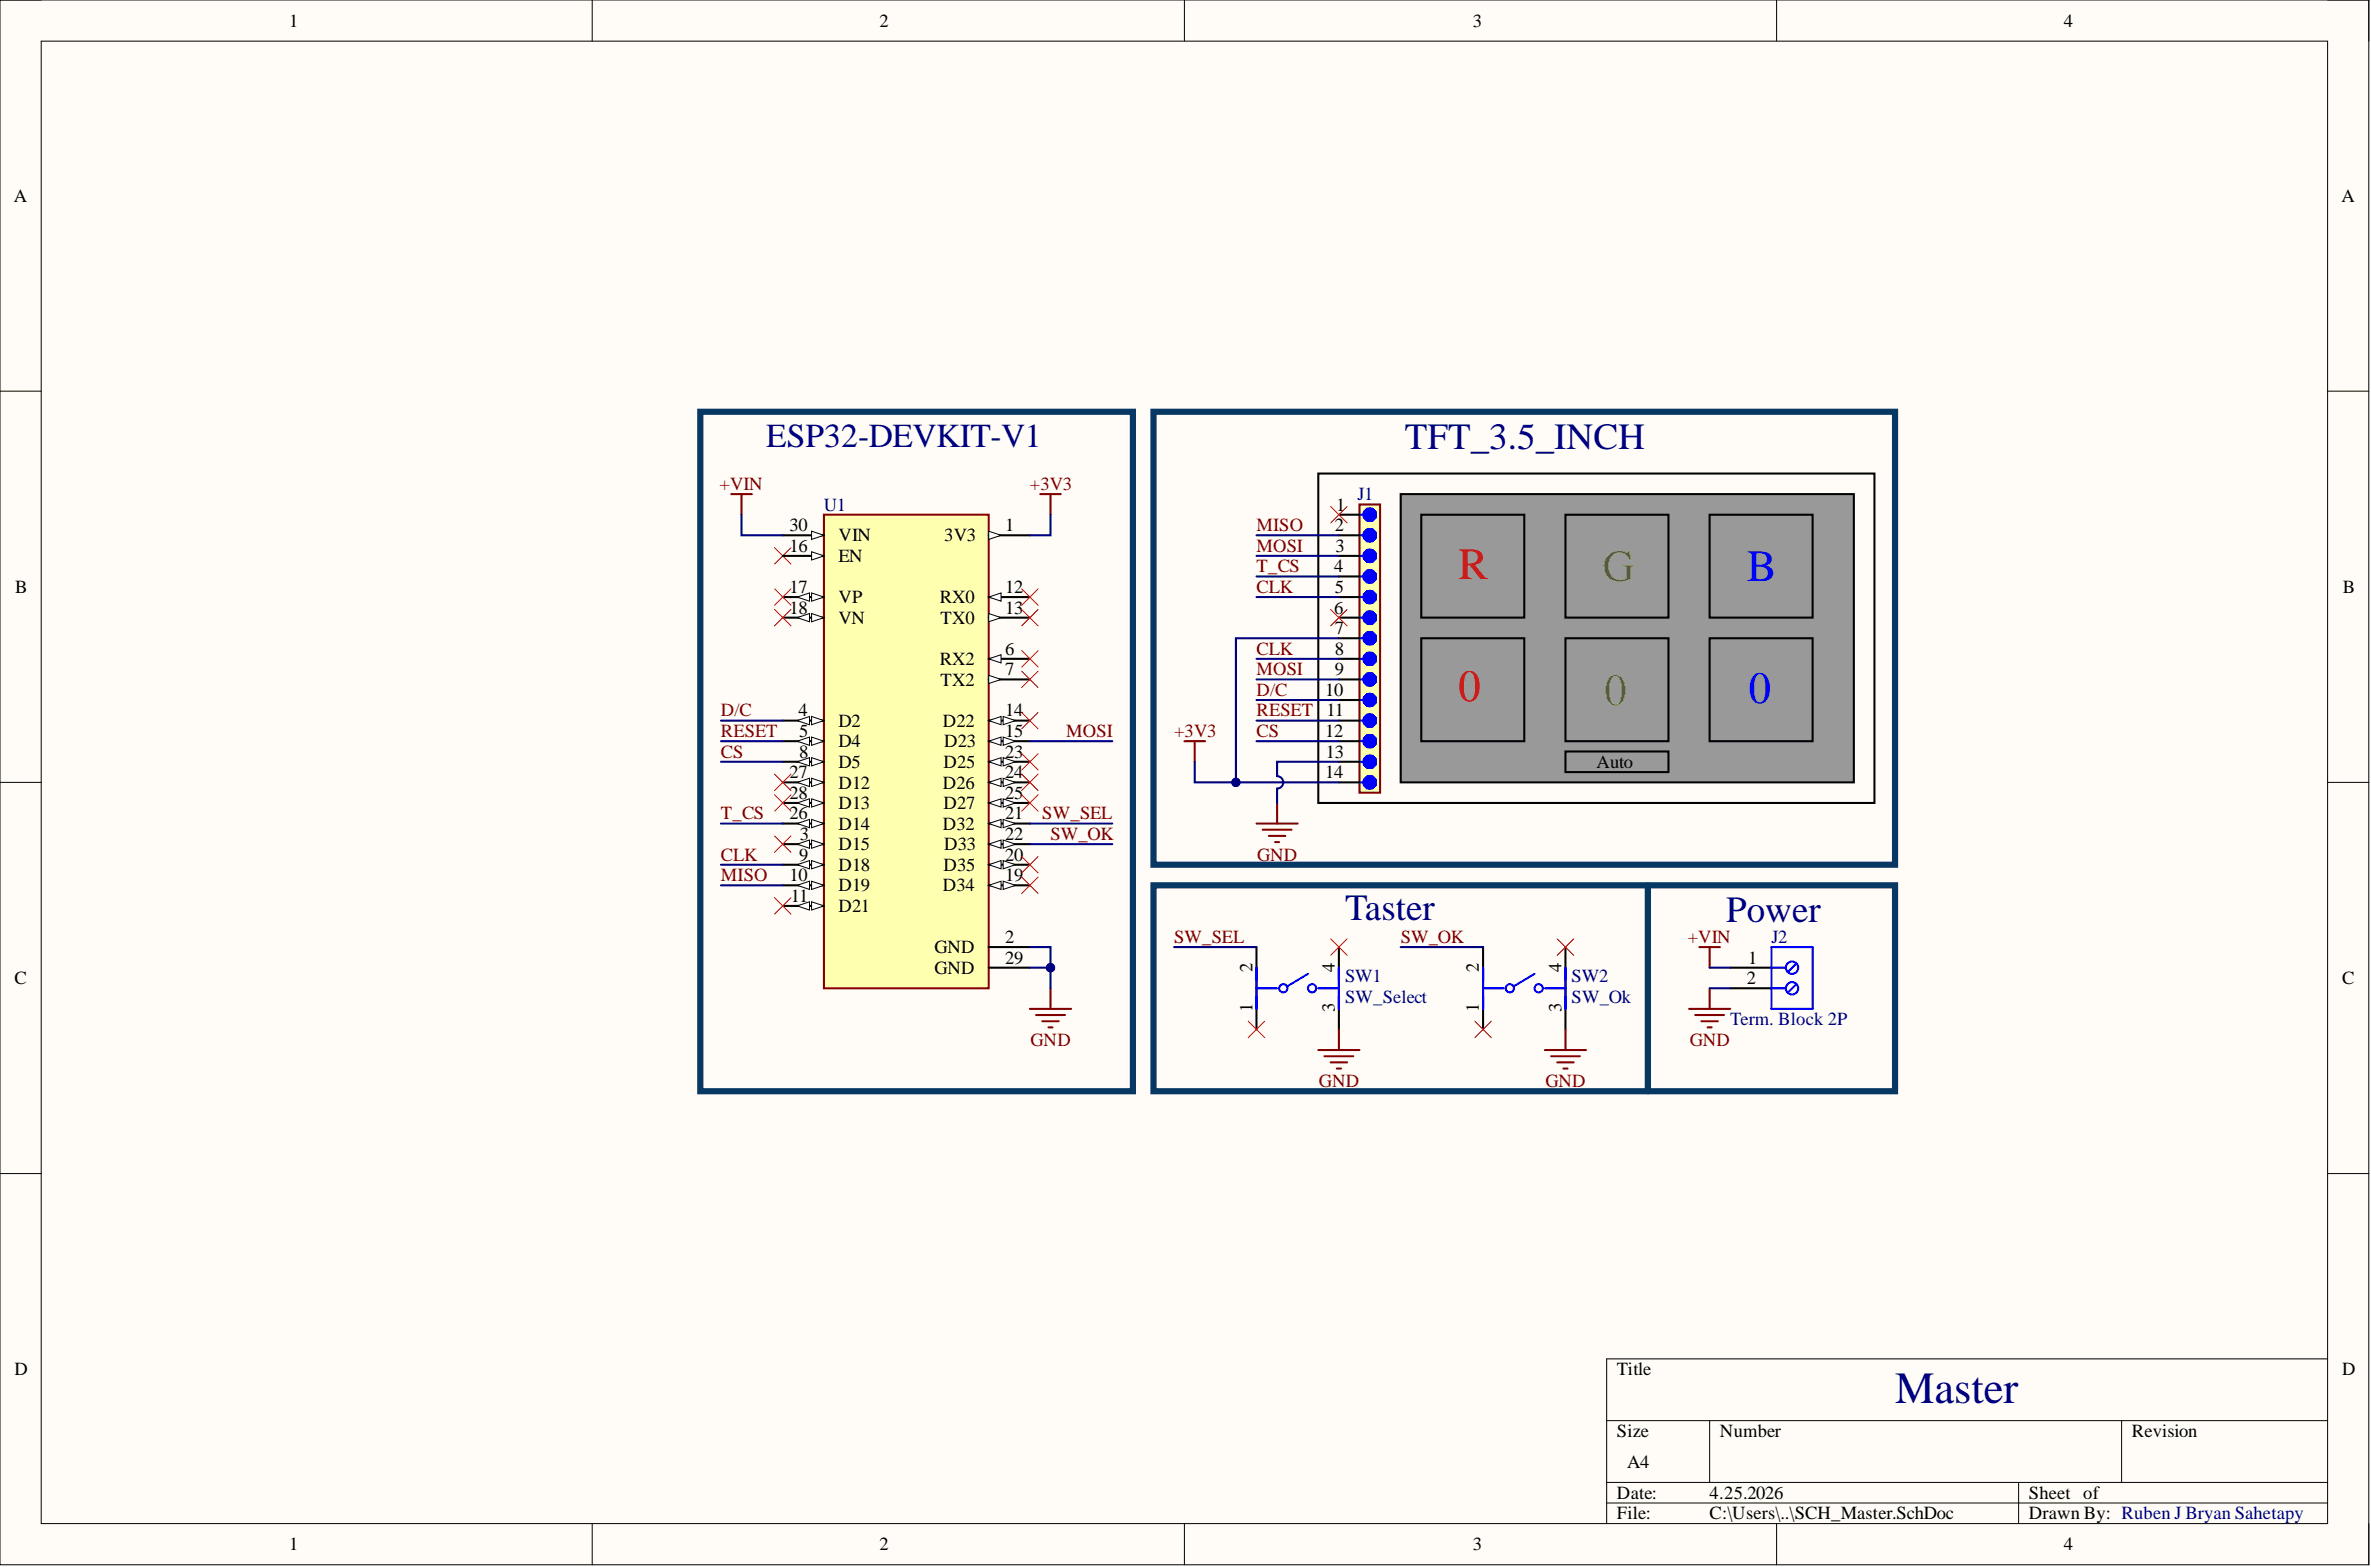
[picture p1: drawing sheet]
<svg xmlns="http://www.w3.org/2000/svg" width="292mm" height="193mm" viewBox="0 0 292 193" stroke-linecap="round" stroke-linejoin="round" font-family="sans-serif">
<defs><g id="words">
<g font-size="5.5" fill="#f00">
<text x="179.7" y="71.3">R</text>
<text x="179.7" y="86.3">0</text>
</g>
<g font-size="5.5" fill="#0f0">
<text x="197.4" y="71.6">G</text>
<text x="197.7" y="86.8">0</text>
</g>
<g font-size="5.5" fill="#00f">
<text x="215.2" y="71.6">B</text>
<text x="215.4" y="86.5">0</text>
</g>
<text font-size="5.5" fill="#000080" x="233.5" y="172.8">Master</text>
<g font-size="4.6" fill="#000080">
<text x="173.1" y="55.3">TFT_3.5_INCH</text>
<text x="165.7" y="113.3">Taster</text>
<text x="212.7" y="113.6">Power</text>
</g>
<text font-size="4.1" fill="#000080" x="94.4" y="55.1">ESP32-DEVKIT-V1</text>
<g font-size="2.3">
<text x="35.6" y="3.3">1</text>
<text x="108.4" y="3.3">2</text>
<text x="181.4" y="3.3">3</text>
<text x="254.3" y="3.3">4</text>
<text x="1.7" y="24.8">A</text>
<text x="288.4" y="24.8">A</text>
<text x="97.3" y="65.4">30</text>
<text x="123.8" y="65.4">1</text>
<text x="164.4" y="65.4">2</text>
<text x="164.6" y="62.9">1</text>
<text x="97.3" y="67.9">16</text>
<text x="103.3" y="66.7">VIN</text>
<text x="103.3" y="69.2">EN</text>
<text x="116.3" y="66.7">3V3</text>
<text x="164.4" y="70.5">4</text>
<text x="164.5" y="67.9">3</text>
<text x="1.9" y="73">B</text>
<text x="97.3" y="73">17</text>
<text x="97.3" y="75.6">18</text>
<text x="103.3" y="74.3">VP</text>
<text x="103.3" y="76.8">VN</text>
<text x="115.8" y="74.3">RX0</text>
<text x="115.9" y="76.8">TX0</text>
<text x="123.8" y="73">12</text>
<text x="123.8" y="75.6">13</text>
<text x="164.4" y="75.6">6</text>
<text x="164.4" y="73">5</text>
<text x="288.6" y="73">B</text>
<text x="115.8" y="81.9">RX2</text>
<text x="123.8" y="80.6">6</text>
<text x="123.8" y="83.2">7</text>
<text x="164.4" y="78.1">7</text>
<text x="164.4" y="80.6">8</text>
<text x="164.4" y="83.2">9</text>
<text x="98.4" y="88.2">4</text>
<text x="103.3" y="89.5">D2</text>
<text x="115.9" y="84.4">TX2</text>
<text x="116.1" y="89.5">D22</text>
<text x="123.8" y="88.2">14</text>
<text x="163.3" y="85.7">10</text>
<text x="163.4" y="88.2">11</text>
<text x="97.3" y="95.8">27</text>
<text x="98.5" y="90.8">5</text>
<text x="98.5" y="93.3">8</text>
<text x="103.3" y="92">D4</text>
<text x="103.3" y="94.6">D5</text>
<text x="116.2" y="94.6">D25</text>
<text x="116.3" y="92">D23</text>
<text x="123.8" y="90.8">15</text>
<text x="123.8" y="93.3">23</text>
<text x="123.8" y="95.8">24</text>
<text x="163.3" y="90.8">12</text>
<text x="163.3" y="95.8">14</text>
<text x="163.3" y="93.3">13</text>
<text x="196.7" y="94.6">Auto</text>
<text x="97.3" y="98.4">28</text>
<text x="97.3" y="100.9">26</text>
<text x="103.3" y="97.1">D12</text>
<text x="103.3" y="99.6">D13</text>
<text x="116.1" y="97.1">D26</text>
<text x="116.2" y="99.6">D27</text>
<text x="123.8" y="98.4">25</text>
<text x="123.8" y="100.9">21</text>
<text x="98.5" y="106">9</text>
<text x="98.5" y="103.4">3</text>
<text x="103.3" y="102.2">D14</text>
<text x="103.3" y="104.7">D15</text>
<text x="103.3" y="107.2">D18</text>
<text x="116.1" y="102.2">D32</text>
<text x="116.2" y="107.2">D35</text>
<text x="116.3" y="104.7">D33</text>
<text x="123.8" y="103.4">22</text>
<text x="123.8" y="106">20</text>
<text x="97.3" y="108.5">10</text>
<text x="97.4" y="111.1">11</text>
<text x="103.3" y="109.8">D19</text>
<text x="103.3" y="112.3">D21</text>
<text x="116.1" y="109.8">D34</text>
<text x="123.8" y="108.5">19</text>
<text x="115.1" y="117.4">GND</text>
<text x="115.1" y="119.9">GND</text>
<text x="123.8" y="116.1">2</text>
<text x="123.8" y="118.7">29</text>
<text x="154.3" y="119.7" transform="rotate(-90 154.3 119.7)">2</text>
<text x="164.4" y="119.7" transform="rotate(-90 164.4 119.7)">4</text>
<text x="182.2" y="119.7" transform="rotate(-90 182.2 119.7)">2</text>
<text x="192.4" y="119.7" transform="rotate(-90 192.4 119.7)">4</text>
<text x="215.4" y="118.7">1</text>
<text x="1.8" y="121.2">C</text>
<text x="154.3" y="124.6" transform="rotate(-90 154.3 124.6)">1</text>
<text x="164.4" y="124.7" transform="rotate(-90 164.4 124.7)">3</text>
<text x="182.2" y="124.6" transform="rotate(-90 182.2 124.6)">1</text>
<text x="192.4" y="124.7" transform="rotate(-90 192.4 124.7)">3</text>
<text x="215.2" y="121.2">2</text>
<text x="288.5" y="121.2">C</text>
<text x="1.8" y="169.4">D</text>
<text x="199.2" y="169.4">Title</text>
<text x="288.5" y="169.4">D</text>
<text x="199.2" y="177">Size</text>
<text x="211.9" y="177">Number</text>
<text x="262.6" y="177">Revision</text>
<text x="199.2" y="184.6">Date:</text>
<text x="200.5" y="180.8">A4</text>
<text x="210.6" y="184.6">4.25.2026</text>
<text x="250" y="184.6">Sheet of</text>
<text x="35.6" y="190.9">1</text>
<text x="108.4" y="190.9">2</text>
<text x="181.4" y="190.9">3</text>
<text x="199.2" y="187.1">File:</text>
<text x="210.6" y="187.1">C:\Users\..\SCH_Master.SchDoc</text>
<text x="250" y="187.1">Drawn By: Ruben J Bryan Sahetapy</text>
<text x="254.3" y="190.9">4</text>
</g>
<g font-size="2.3" fill="#800000">
<text x="88.6" y="60.3">+VIN</text>
<text x="126.9" y="60.3">+3V3</text>
<text x="154.8" y="65.4">MISO</text>
<text x="154.8" y="67.9">MOSI</text>
<text x="154.8" y="70.5">T_CS</text>
<text x="154.8" y="73">CLK</text>
<text x="154.8" y="80.6">CLK</text>
<text x="154.8" y="83.2">MOSI</text>
<text x="88.8" y="88.2">D/C</text>
<text x="154.8" y="85.7">D/C</text>
<text x="154.8" y="88.2">RESET</text>
<text x="88.8" y="90.8">RESET</text>
<text x="88.8" y="93.3">CS</text>
<text x="131.4" y="90.8">MOSI</text>
<text x="144.6" y="90.8">+3V3</text>
<text x="154.8" y="90.8">CS</text>
<text x="88.8" y="100.9">T_CS</text>
<text x="128.4" y="100.9">SW_SEL</text>
<text x="88.8" y="106">CLK</text>
<text x="129.4" y="103.4">SW_OK</text>
<text x="154.9" y="106">GND</text>
<text x="88.8" y="108.5">MISO</text>
<text x="144.6" y="116.1">SW_SEL</text>
<text x="172.6" y="116.1">SW_OK</text>
<text x="207.9" y="116.1">+VIN</text>
<text x="127" y="128.8">GND</text>
<text x="208.2" y="128.8">GND</text>
<text x="162.5" y="133.9">GND</text>
<text x="190.4" y="133.9">GND</text>
</g>
<g font-size="2.3" fill="#000080">
<text x="101.5" y="62.9">U1</text>
<text x="167.2" y="61.6">J1</text>
<text x="218.2" y="116.1">J2</text>
<text x="165.7" y="120.9">SW1</text>
<text x="165.7" y="123.5">SW_Select</text>
<text x="193.6" y="120.9">SW2</text>
<text x="193.6" y="123.5">SW_Ok</text>
<text x="213.2" y="126.3">Term. Block 2P</text>
</g>
</g></defs>
<path d="M0 0h291.8v192.7h-291.8z" fill-rule="evenodd" fill="#fffcf8"/>
<path d="M0 0h291.8v192.7h-291.8z" fill="none" stroke="#000" stroke-width=".12"/>
<path d="M5.1 5.1h281.7v182.5h-281.7z" fill-rule="evenodd" fill="#fffcf8"/>
<g fill="none" stroke="#000" stroke-width=".12">
<path d="M0 0h5.1M73 0v5.1M145.9 0v5.1M218.9 0v5.1M286.8 0h5v5.1M5.1 5.1h281.7v182.5h-281.7zM0 48.2h5.1M286.8 48.2h5M0 96.3h5.1M286.8 96.3h5M0 144.5h5.1M286.8 144.5h5"/>
<path d="M197.9 174.9h88.9M210.6 174.9v7.7M261.4 174.9v7.7M286.8 167.3h-88.9v20.3M73 187.6v5.1M145.9 187.6v5.1M197.9 182.6h88.9M197.9 185.1h88.9M218.9 187.6v5.1M248.7 182.6v5M291.8 187.6v5.1"/>
</g>
<path d="M167.5 62.1h2.5v35.5h-2.5z" fill-rule="evenodd" fill="#ffffb0"/>
<path d="M167.5 62.1h2.5v35.5h-2.5z" fill="none" stroke="#800000" stroke-width=".25"/>
<g fill="none" stroke="#00f" stroke-width=".25">
<path d="M167.5 63.4h1.3M167.5 65.9h1.3M167.5 68.5h1.3M167.5 71h1.3M167.5 73.5h1.3M167.5 76.1h1.3M167.5 78.6h1.3M167.5 81.1h1.3M167.5 83.7h1.3M167.5 86.2h1.3M167.5 88.7h1.3M167.5 91.3h1.3"/>
<path d="M167.5 93.8h1.3M167.5 96.3h1.3M154.8 119.2v5M161.1 119.9l-2.5 1.5M164.9 119.2v5M182.7 119.2v5M189.1 119.9l-2.6 1.5M192.9 119.2v5M154.8 121.7h2.5M162.4 121.7h2.5M182.7 121.7h2.5M190.3 121.7h2.6"/>
<circle cx="158.1" cy="121.7" r=".51"/>
<circle cx="161.6" cy="121.7" r=".51"/>
<circle cx="186" cy="121.7" r=".51"/>
<circle cx="189.6" cy="121.7" r=".51"/>
</g>
<g fill="none" stroke="#00f" stroke-width="1.3">
<circle cx="168.8" cy="71" r=".25"/>
<circle cx="168.8" cy="73.5" r=".25"/>
<circle cx="168.8" cy="65.9" r=".25"/>
<circle cx="168.8" cy="63.4" r=".25"/>
<circle cx="168.8" cy="68.5" r=".25"/>
<circle cx="168.8" cy="76.1" r=".25"/>
<circle cx="168.8" cy="78.6" r=".25"/>
<circle cx="168.8" cy="91.3" r=".25"/>
<circle cx="168.8" cy="96.3" r=".25"/>
<circle cx="168.8" cy="86.2" r=".25"/>
<circle cx="168.8" cy="83.7" r=".25"/>
<circle cx="168.8" cy="81.1" r=".25"/>
<circle cx="168.8" cy="88.7" r=".25"/>
<circle cx="168.8" cy="93.8" r=".25"/>
</g>
<g fill="none" stroke="#000" stroke-width=".25">
<path d="M162.4 58.3h68.5v40.6h-68.5zM164.9 63.4h2.6M164.9 65.9h2.6M164.9 68.5h2.6M164.9 71h2.6M164.9 73.5h2.6M164.9 76.1h2.6M164.9 78.6h2.6M164.9 81.1h2.6M164.9 83.7h2.6M164.9 86.2h2.6M164.9 88.7h2.6"/>
<path d="M164.9 91.3h2.6M164.9 93.8h2.6M164.9 96.3h2.6M154.8 116.6v10.2M164.9 116.6v10.2M182.7 116.6v10.2M192.9 116.6v10.2"/>
</g>
<path d="M172.6 60.8h55.8v35.5h-55.8z" fill-rule="evenodd" fill="#999"/>
<path d="M172.6 60.8h55.8v35.5h-55.8zM175.1 63.4h12.7v12.7h-12.7zM175.1 78.6h12.7v12.7h-12.7zM192.9 63.4h12.6v12.7h-12.6zM192.9 78.6h12.6v12.7h-12.6zM210.6 63.4h12.7v12.7h-12.7zM210.6 78.6h12.7v12.7h-12.7zM192.9 92.5h12.6v2.6h-12.6z" fill="none" stroke="#000" stroke-width=".25"/>
<path d="M95.4 67.4l2 2.1M97.4 67.4l-2 2.1M163.9 62.4l2.1 2M163.9 75l2.1 2.1M166 62.4l-2.1 2M166 75l-2.1 2.1" fill="none" stroke="#f00" stroke-width=".12"/>
<path d="M128.2 60.8h2.5M129.4 60.8v2.6M145.9 91.3h2.6M147.2 91.3v2.5M126.9 124.2h5.1M127.6 125h3.6M128.4 125.8h2M129.2 126.5h.5M129.4 121.7v2.5" fill="none" stroke="#800000" stroke-width=".25"/>
<path d="M101.5 63.4h20.3v58.3h-20.3z" fill-rule="evenodd" fill="#ffffb0"/>
<path d="M101.5 63.4h20.3v58.3h-20.3z" fill="none" stroke="#800000" stroke-width=".25"/>
<path d="M96.4 65.9h5.1" fill="none" stroke="#000" stroke-width=".25"/>
<path d="M100 65.4l1.5 .5-1.5 .5z" fill="#f8fcff"/>
<path d="M100 65.4l1.5 .5-1.5 .5z" fill="none" stroke="#000" stroke-width=".12"/>
<path d="M96.4 68.5h5.1" fill="none" stroke="#000" stroke-width=".25"/>
<path d="M100 67.9l1.5 .6-1.5 .5z" fill="#f8fcff"/>
<path d="M100 67.9l1.5 .6-1.5 .5z" fill="none" stroke="#000" stroke-width=".12"/>
<path d="M96.4 73.5h5.1" fill="none" stroke="#000" stroke-width=".25"/>
<path d="M100 73l1.5 .5-1.5 .5z" fill="#f8fcff"/>
<path d="M100 73l1.5 .5-1.5 .5z" fill="none" stroke="#000" stroke-width=".12"/>
<path d="M98.2 73.5l1.5-.5v1z" fill="#f8fcff"/>
<path d="M98.2 73.5l1.5-.5v1z" fill="none" stroke="#000" stroke-width=".12"/>
<path d="M96.4 76.1h5.1" fill="none" stroke="#000" stroke-width=".25"/>
<path d="M100 75.6l1.5 .5-1.5 .5z" fill="#f8fcff"/>
<path d="M100 75.6l1.5 .5-1.5 .5z" fill="none" stroke="#000" stroke-width=".12"/>
<path d="M98.2 76.1l1.5-.5v1z" fill="#f8fcff"/>
<path d="M98.2 76.1l1.5-.5v1z" fill="none" stroke="#000" stroke-width=".12"/>
<path d="M96.4 88.7h5.1" fill="none" stroke="#000" stroke-width=".25"/>
<path d="M100 88.2l1.5 .5-1.5 .5z" fill="#f8fcff"/>
<path d="M100 88.2l1.5 .5-1.5 .5z" fill="none" stroke="#000" stroke-width=".12"/>
<path d="M98.2 88.7l1.5-.5v1z" fill="#f8fcff"/>
<path d="M98.2 88.7l1.5-.5v1z" fill="none" stroke="#000" stroke-width=".12"/>
<path d="M96.4 91.3h5.1" fill="none" stroke="#000" stroke-width=".25"/>
<path d="M100 90.8l1.5 .5-1.5 .5z" fill="#f8fcff"/>
<path d="M100 90.8l1.5 .5-1.5 .5z" fill="none" stroke="#000" stroke-width=".12"/>
<path d="M98.2 91.3l1.5-.5v1z" fill="#f8fcff"/>
<path d="M98.2 91.3l1.5-.5v1z" fill="none" stroke="#000" stroke-width=".12"/>
<path d="M96.4 93.8h5.1" fill="none" stroke="#000" stroke-width=".25"/>
<path d="M100 93.3l1.5 .5-1.5 .5z" fill="#f8fcff"/>
<path d="M100 93.3l1.5 .5-1.5 .5z" fill="none" stroke="#000" stroke-width=".12"/>
<path d="M98.2 93.8l1.5-.5v1z" fill="#f8fcff"/>
<path d="M98.2 93.8l1.5-.5v1z" fill="none" stroke="#000" stroke-width=".12"/>
<path d="M96.4 96.3h5.1" fill="none" stroke="#000" stroke-width=".25"/>
<path d="M100 95.8l1.5 .5-1.5 .6z" fill="#f8fcff"/>
<path d="M100 95.8l1.5 .5-1.5 .6z" fill="none" stroke="#000" stroke-width=".12"/>
<path d="M98.2 96.3l1.5-.5v1.1z" fill="#f8fcff"/>
<path d="M98.2 96.3l1.5-.5v1.1z" fill="none" stroke="#000" stroke-width=".12"/>
<path d="M96.4 98.9h5.1" fill="none" stroke="#000" stroke-width=".25"/>
<path d="M100 98.4l1.5 .5-1.5 .5z" fill="#f8fcff"/>
<path d="M100 98.4l1.5 .5-1.5 .5z" fill="none" stroke="#000" stroke-width=".12"/>
<path d="M98.2 98.9l1.5-.5v1z" fill="#f8fcff"/>
<path d="M98.2 98.9l1.5-.5v1z" fill="none" stroke="#000" stroke-width=".12"/>
<path d="M96.4 101.4h5.1" fill="none" stroke="#000" stroke-width=".25"/>
<path d="M100 100.9l1.5 .5-1.5 .5z" fill="#f8fcff"/>
<path d="M100 100.9l1.5 .5-1.5 .5z" fill="none" stroke="#000" stroke-width=".12"/>
<path d="M98.2 101.4l1.5-.5v1z" fill="#f8fcff"/>
<path d="M98.2 101.4l1.5-.5v1z" fill="none" stroke="#000" stroke-width=".12"/>
<path d="M96.4 104h5.1" fill="none" stroke="#000" stroke-width=".25"/>
<path d="M100 103.4l1.5 .6-1.5 .5z" fill="#f8fcff"/>
<path d="M100 103.4l1.5 .6-1.5 .5z" fill="none" stroke="#000" stroke-width=".12"/>
<path d="M98.2 104l1.5-.6v1.1z" fill="#f8fcff"/>
<path d="M98.2 104l1.5-.6v1.1z" fill="none" stroke="#000" stroke-width=".12"/>
<path d="M96.4 106.5h5.1" fill="none" stroke="#000" stroke-width=".25"/>
<path d="M100 106l1.5 .5-1.5 .5z" fill="#f8fcff"/>
<path d="M100 106l1.5 .5-1.5 .5z" fill="none" stroke="#000" stroke-width=".12"/>
<path d="M98.2 106.5l1.5-.5v1z" fill="#f8fcff"/>
<path d="M98.2 106.5l1.5-.5v1z" fill="none" stroke="#000" stroke-width=".12"/>
<path d="M96.4 109h5.1" fill="none" stroke="#000" stroke-width=".25"/>
<path d="M100 108.5l1.5 .5-1.5 .5z" fill="#f8fcff"/>
<path d="M100 108.5l1.5 .5-1.5 .5z" fill="none" stroke="#000" stroke-width=".12"/>
<path d="M98.2 109l1.5-.5v1z" fill="#f8fcff"/>
<path d="M98.2 109l1.5-.5v1z" fill="none" stroke="#000" stroke-width=".12"/>
<path d="M96.4 111.6h5.1" fill="none" stroke="#000" stroke-width=".25"/>
<path d="M100 111.1l1.5 .5-1.5 .5z" fill="#f8fcff"/>
<path d="M100 111.1l1.5 .5-1.5 .5z" fill="none" stroke="#000" stroke-width=".12"/>
<path d="M98.2 111.6l1.5-.5v1z" fill="#f8fcff"/>
<path d="M98.2 111.6l1.5-.5v1z" fill="none" stroke="#000" stroke-width=".12"/>
<path d="M121.8 65.9h5.1" fill="none" stroke="#000" stroke-width=".25"/>
<path d="M121.8 65.4l1.5 .5-1.5 .5z" fill="#f8fcff"/>
<path d="M121.8 65.4l1.5 .5-1.5 .5z" fill="none" stroke="#000" stroke-width=".12"/>
<path d="M121.8 73.5h5.1" fill="none" stroke="#000" stroke-width=".25"/>
<path d="M121.8 73.5l1.5-.5v1z" fill="#f8fcff"/>
<path d="M121.8 73.5l1.5-.5v1z" fill="none" stroke="#000" stroke-width=".12"/>
<path d="M121.8 76.1h5.1" fill="none" stroke="#000" stroke-width=".25"/>
<path d="M121.8 75.6l1.5 .5-1.5 .5z" fill="#f8fcff"/>
<path d="M121.8 75.6l1.5 .5-1.5 .5z" fill="none" stroke="#000" stroke-width=".12"/>
<path d="M121.8 81.1h5.1" fill="none" stroke="#000" stroke-width=".25"/>
<path d="M121.8 81.1l1.5-.5v1z" fill="#f8fcff"/>
<path d="M121.8 81.1l1.5-.5v1z" fill="none" stroke="#000" stroke-width=".12"/>
<path d="M121.8 83.7h5.1" fill="none" stroke="#000" stroke-width=".25"/>
<path d="M121.8 83.2l1.5 .5-1.5 .5z" fill="#f8fcff"/>
<path d="M121.8 83.2l1.5 .5-1.5 .5z" fill="none" stroke="#000" stroke-width=".12"/>
<path d="M121.8 88.7h5.1" fill="none" stroke="#000" stroke-width=".25"/>
<path d="M121.8 88.7l1.5-.5v1z" fill="#f8fcff"/>
<path d="M121.8 88.7l1.5-.5v1z" fill="none" stroke="#000" stroke-width=".12"/>
<path d="M123.6 88.2l1.5 .5-1.5 .5z" fill="#f8fcff"/>
<path d="M123.6 88.2l1.5 .5-1.5 .5z" fill="none" stroke="#000" stroke-width=".12"/>
<path d="M121.8 91.3h5.1" fill="none" stroke="#000" stroke-width=".25"/>
<path d="M121.8 91.3l1.5-.5v1z" fill="#f8fcff"/>
<path d="M121.8 91.3l1.5-.5v1z" fill="none" stroke="#000" stroke-width=".12"/>
<path d="M123.6 90.8l1.5 .5-1.5 .5z" fill="#f8fcff"/>
<path d="M123.6 90.8l1.5 .5-1.5 .5z" fill="none" stroke="#000" stroke-width=".12"/>
<path d="M121.8 93.8h5.1" fill="none" stroke="#000" stroke-width=".25"/>
<path d="M121.8 93.8l1.5-.5v1z" fill="#f8fcff"/>
<path d="M121.8 93.8l1.5-.5v1z" fill="none" stroke="#000" stroke-width=".12"/>
<path d="M123.6 93.3l1.5 .5-1.5 .5z" fill="#f8fcff"/>
<path d="M123.6 93.3l1.5 .5-1.5 .5z" fill="none" stroke="#000" stroke-width=".12"/>
<path d="M121.8 96.3h5.1" fill="none" stroke="#000" stroke-width=".25"/>
<path d="M121.8 96.3l1.5-.5v1.1z" fill="#f8fcff"/>
<path d="M121.8 96.3l1.5-.5v1.1z" fill="none" stroke="#000" stroke-width=".12"/>
<path d="M123.6 95.8l1.5 .5-1.5 .6z" fill="#f8fcff"/>
<path d="M123.6 95.8l1.5 .5-1.5 .6z" fill="none" stroke="#000" stroke-width=".12"/>
<path d="M121.8 98.9h5.1" fill="none" stroke="#000" stroke-width=".25"/>
<path d="M121.8 98.9l1.5-.5v1z" fill="#f8fcff"/>
<path d="M121.8 98.9l1.5-.5v1z" fill="none" stroke="#000" stroke-width=".12"/>
<path d="M123.6 98.4l1.5 .5-1.5 .5z" fill="#f8fcff"/>
<path d="M123.6 98.4l1.5 .5-1.5 .5z" fill="none" stroke="#000" stroke-width=".12"/>
<path d="M121.8 101.4h5.1" fill="none" stroke="#000" stroke-width=".25"/>
<path d="M121.8 101.4l1.5-.5v1z" fill="#f8fcff"/>
<path d="M121.8 101.4l1.5-.5v1z" fill="none" stroke="#000" stroke-width=".12"/>
<path d="M123.6 100.9l1.5 .5-1.5 .5z" fill="#f8fcff"/>
<path d="M123.6 100.9l1.5 .5-1.5 .5z" fill="none" stroke="#000" stroke-width=".12"/>
<path d="M121.8 104h5.1" fill="none" stroke="#000" stroke-width=".25"/>
<path d="M121.8 104l1.5-.6v1.1z" fill="#f8fcff"/>
<path d="M121.8 104l1.5-.6v1.1z" fill="none" stroke="#000" stroke-width=".12"/>
<path d="M123.6 103.4l1.5 .6-1.5 .5z" fill="#f8fcff"/>
<path d="M123.6 103.4l1.5 .6-1.5 .5z" fill="none" stroke="#000" stroke-width=".12"/>
<path d="M121.8 106.5h5.1" fill="none" stroke="#000" stroke-width=".25"/>
<path d="M121.8 106.5l1.5-.5v1z" fill="#f8fcff"/>
<path d="M121.8 106.5l1.5-.5v1z" fill="none" stroke="#000" stroke-width=".12"/>
<path d="M123.6 106l1.5 .5-1.5 .5z" fill="#f8fcff"/>
<path d="M123.6 106l1.5 .5-1.5 .5z" fill="none" stroke="#000" stroke-width=".12"/>
<path d="M121.8 109h5.1" fill="none" stroke="#000" stroke-width=".25"/>
<path d="M121.8 109l1.5-.5v1z" fill="#f8fcff"/>
<path d="M121.8 109l1.5-.5v1z" fill="none" stroke="#000" stroke-width=".12"/>
<path d="M123.6 108.5l1.5 .5-1.5 .5z" fill="#f8fcff"/>
<path d="M123.6 108.5l1.5 .5-1.5 .5z" fill="none" stroke="#000" stroke-width=".12"/>
<path d="M121.8 116.6h5.1M121.8 119.2h5.1M213.2 119.2h5M213.2 121.7h5" fill="none" stroke="#000" stroke-width=".25"/>
<g fill="none" stroke="#800000" stroke-width=".25">
<path d="M90.1 60.8h2.5M91.4 60.8v2.6M157.3 98.9v2.5M154.8 101.4h5.1M155.6 102.2h3.5M156.3 102.9h2M157.1 103.7h.5M209.4 116.6h2.5M210.6 116.6v2.6M162.4 129.3h5.1M163.2 130.1h3.5M163.9 130.8h2.1"/>
<path d="M164.7 131.6h.5M164.9 126.8v2.5M190.3 129.3h5.1M191.1 130.1h3.5M191.8 130.8h2.1M192.6 131.6h.5M192.9 126.8v2.5M208.1 124.2h5.1M208.8 125h3.6M209.6 125.8h2M210.4 126.5h.5M210.6 121.7v2.5"/>
</g>
<g fill="none" stroke="#f00" stroke-width=".12">
<path d="M95.4 72.5l2 2M95.4 75l2 2.1M97.4 72.5l-2 2M97.4 75l-2 2.1M125.9 72.5l2 2M125.9 75l2 2.1M127.9 72.5l-2 2M127.9 75l-2 2.1M95.4 95.3l2 2.1M95.4 97.9l2 2M97.4 95.3l-2 2.1M97.4 97.9l-2 2"/>
<path d="M125.9 80.1l2 2M125.9 82.7l2 2M125.9 87.7l2 2.1M125.9 92.8l2 2M125.9 95.3l2 2.1M125.9 97.9l2 2M127.9 80.1l-2 2M127.9 82.7l-2 2M127.9 87.7l-2 2.1M127.9 92.8l-2 2M127.9 95.3l-2 2.1M127.9 97.9l-2 2"/>
<path d="M95.4 102.9l2 2.1M95.4 110.5l2 2.1M97.4 102.9l-2 2.1M97.4 110.5l-2 2.1M125.9 105.5l2 2M125.9 108l2 2M127.9 105.5l-2 2M127.9 108l-2 2M163.9 115.6l2.1 2M166 115.6l-2.1 2M191.8 115.6l2.1 2M193.9 115.6l-2.1 2"/>
<path d="M153.8 125.8l2 2M155.8 125.8l-2 2M181.7 125.8l2 2M183.7 125.8l-2 2"/>
</g>
<path d="M86.3 50.7h53.3v83.7h-53.3zM142.1 50.7h91.4v55.8h-91.4zM142.1 109h91.4v25.4h-91.4zM203 109v25.4" fill="none" stroke="#073763" stroke-width=".76"/>
<g fill="none" stroke="#00f" stroke-width=".25">
<path d="M218.2 119.2h1.8M218.2 116.6h5.1v7.6h-5.1zM221.3 118.6l-1.1 1.1M218.2 121.7h1.8M221.3 121.2l-1.1 1"/>
<circle cx="220.8" cy="119.2" r=".76"/>
<circle cx="220.8" cy="121.7" r=".76"/>
</g>
<path d="M154.8 65.9h10.1M154.8 68.5h10.1M154.8 71h10.1M154.8 73.5h10.1M147.2 93.8v2.5h17.7M154.8 81.1h10.1M154.8 83.7h10.1M154.8 86.2h10.1M154.8 88.7h10.1M154.8 91.3h10.1" fill="none" stroke="#000080" stroke-width=".25"/>
<circle cx="152.3" cy="96.3" r=".51" fill="#000080"/>
<circle cx="152.3" cy="96.3" r=".51" fill="none" stroke="#000080" stroke-width=".12"/>
<path d="M164.9 78.6h-12.6v17.7" fill="none" stroke="#000080" stroke-width=".25"/>
<circle cx="152.3" cy="96.3" r=".51" fill="#000080"/>
<circle cx="152.3" cy="96.3" r=".51" fill="none" stroke="#000080" stroke-width=".12"/>
<g fill="none" stroke="#000080" stroke-width=".25">
<path d="M91.4 63.4v2.5h5M129.4 63.4v2.5h-2.5M88.8 91.3h7.6M88.8 88.7h7.6M88.8 93.8h7.6M126.9 91.3h10.1M164.9 93.8h-7.6v1.8a.76 .76 0 0 1 .8 .7 .76 .76 0 0 1-.8 .8v1.8M88.8 101.4h7.6M88.8 106.5h7.6M88.8 109h7.6M126.9 119.2h2.5v2.5M126.9 101.4h10.1"/>
<path d="M144.6 116.6h10.2M172.6 116.6h10.1"/>
</g>
<circle cx="129.4" cy="119.2" r=".51" fill="#000080"/>
<circle cx="129.4" cy="119.2" r=".51" fill="none" stroke="#000080" stroke-width=".12"/>
<path d="M126.9 116.6h2.5v2.6" fill="none" stroke="#000080" stroke-width=".25"/>
<circle cx="129.4" cy="119.2" r=".51" fill="#000080"/>
<circle cx="129.4" cy="119.2" r=".51" fill="none" stroke="#000080" stroke-width=".12"/>
<path d="M126.9 104h10.1M210.6 119.2h2.6M210.6 121.7h2.6" fill="none" stroke="#000080" stroke-width=".25"/>
<use href="#words"/>
</svg>
